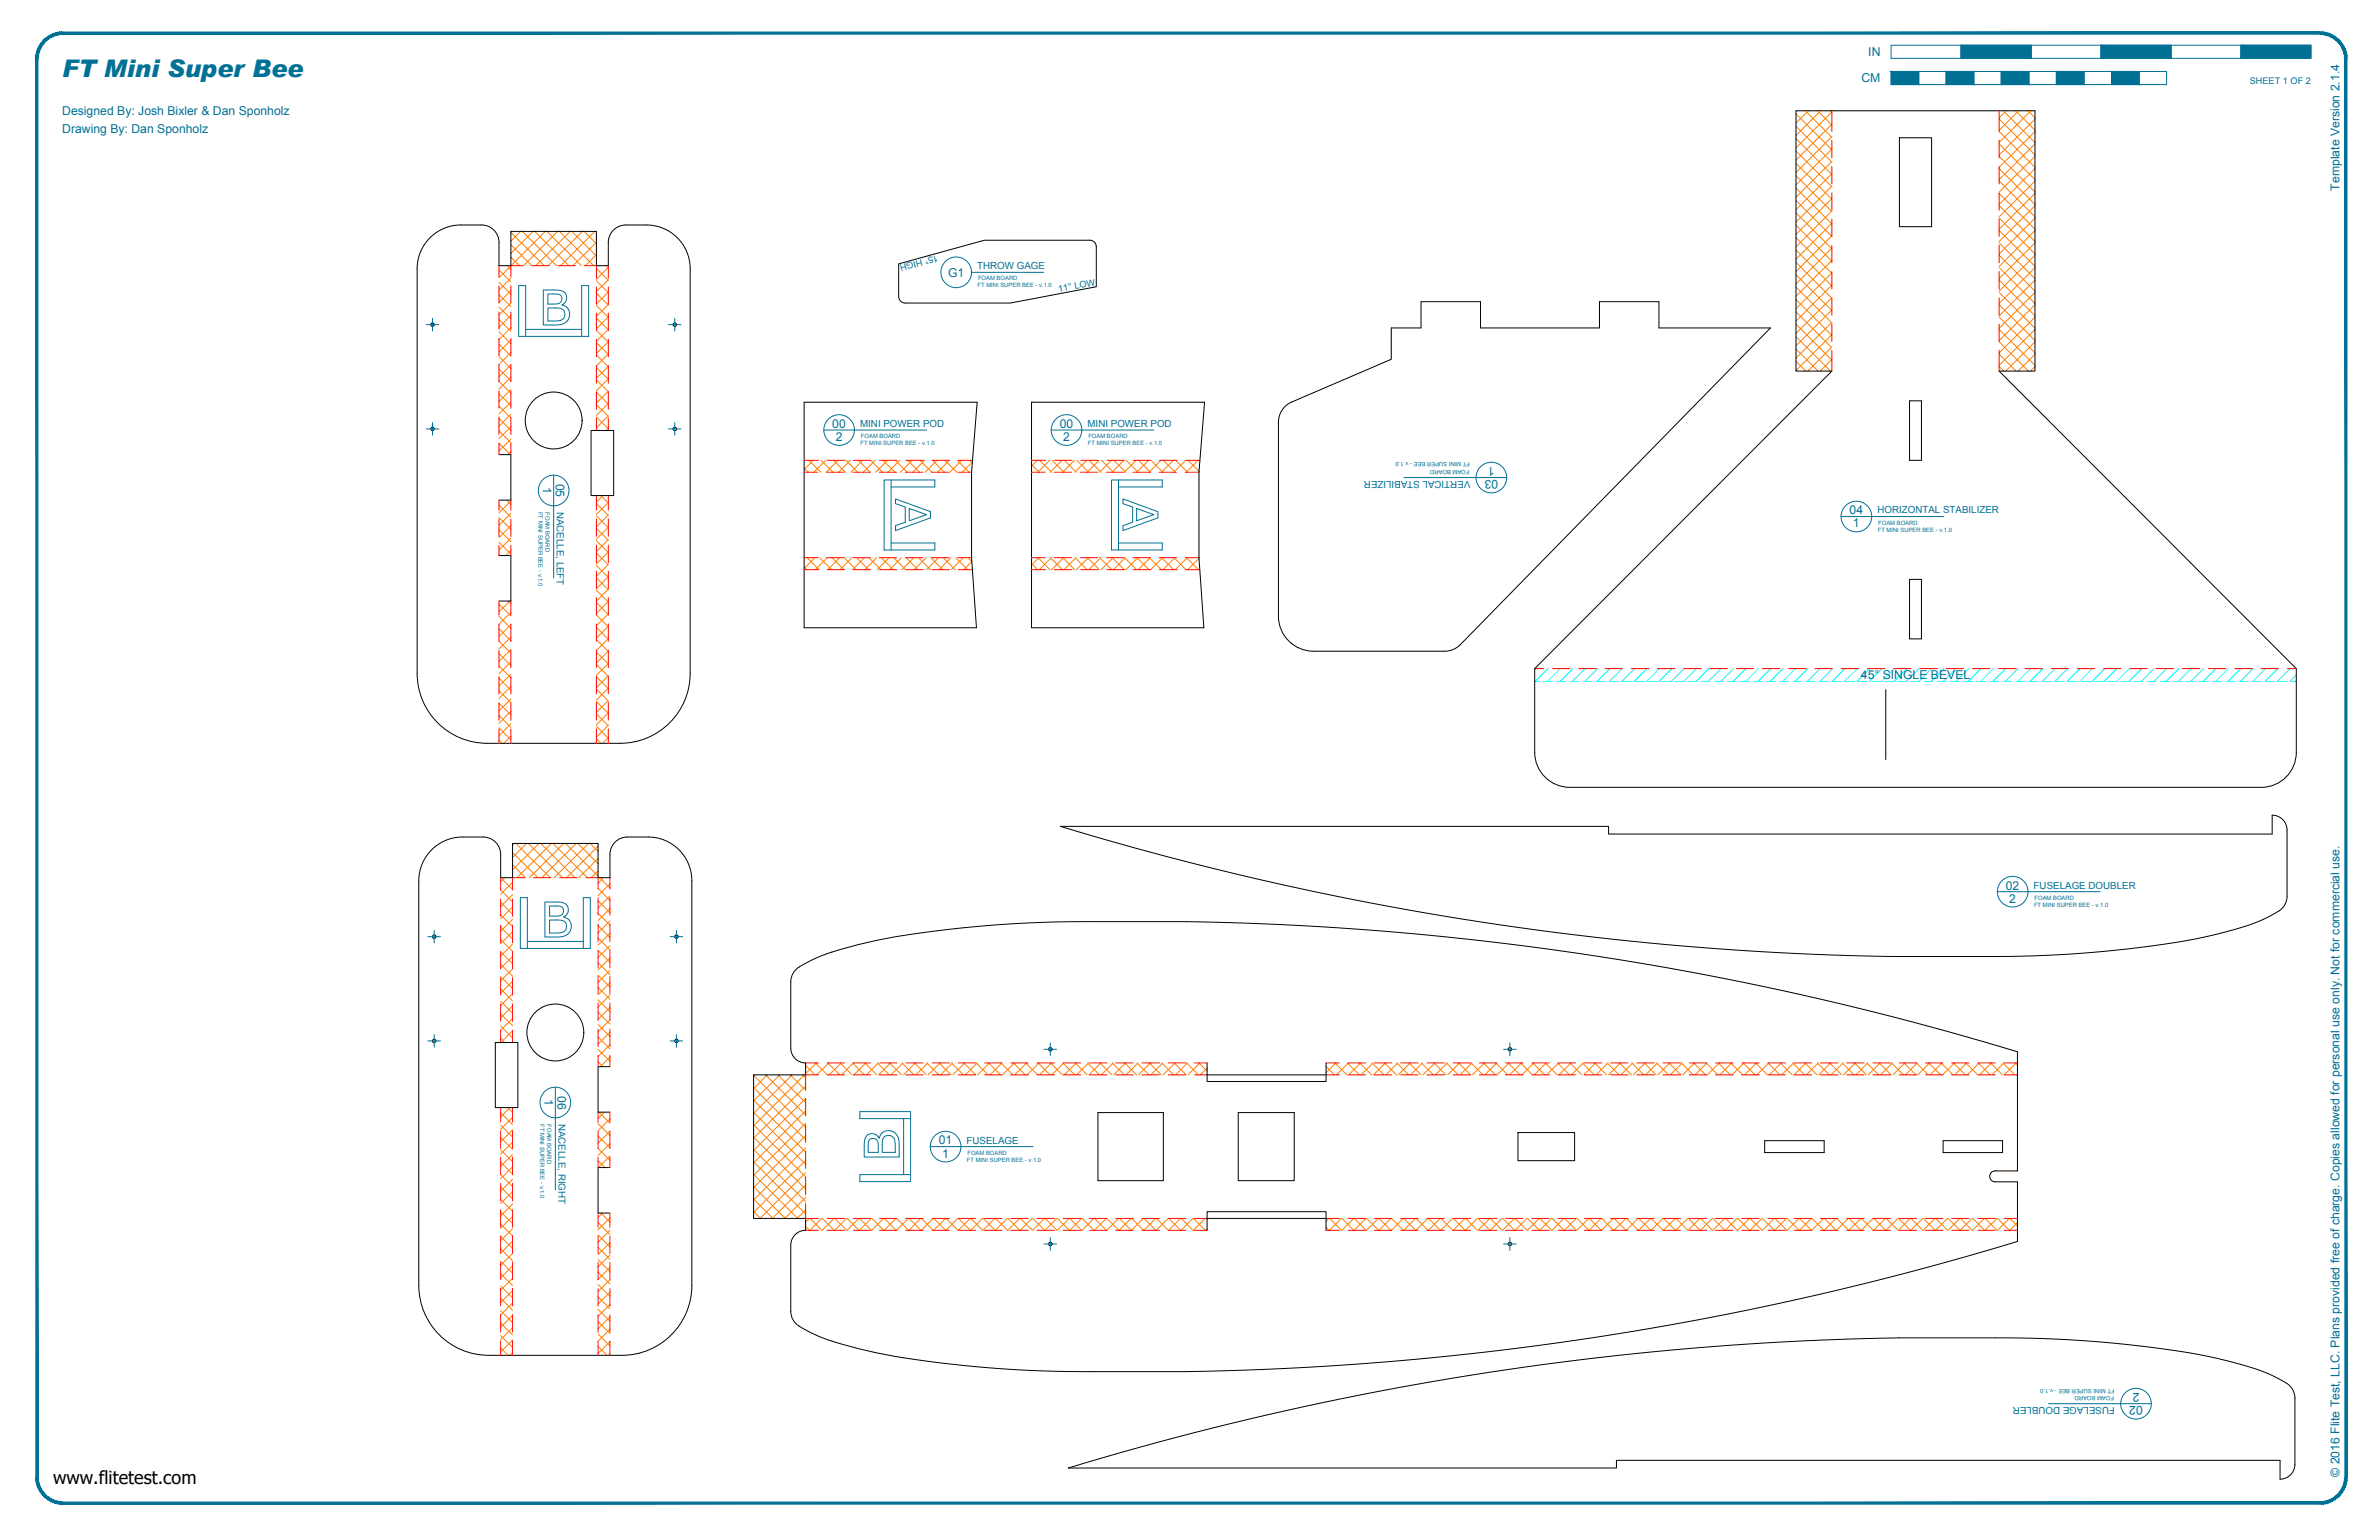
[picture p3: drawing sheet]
<svg xmlns="http://www.w3.org/2000/svg" width="864mm" height="559mm" viewBox="0 0 864 559" stroke-linecap="round" stroke-linejoin="round" font-family="sans-serif">
<defs><g id="words">
<text font-size="8.8" fill="#007095" x="22.6" y="28">FT Mini Super Bee</text>
<text font-size="6.6" x="19.3" y="538.4">www.flitetest.com</text>
<g font-size="4.4" fill="#007095">
<text x="678.2" y="20.4">IN</text>
<text x="675.7" y="29.9">CM</text>
<text x="22.6" y="41.8">Designed By: Josh Bixler &amp; Dan Sponholz</text>
<text x="22.6" y="48.2">Drawing By: Dan Sponholz</text>
<text x="849.2" y="69.1" transform="rotate(-90 849.2 69.1)">Template Version 2.1.4</text>
<text x="344.2" y="100.4">G1</text>
<text x="302.1" y="155.3">00</text>
<text x="384.7" y="155.3">00</text>
<text x="303.4" y="160">2</text>
<text x="385.9" y="160">2</text>
<text x="542.6" y="169.3" transform="rotate(-180 542.6 169.3)">1</text>
<text x="197" y="176.7" transform="rotate(90 197 176.7)">1</text>
<text x="201.8" y="175.5" transform="rotate(90 201.8 175.5)">05</text>
<text x="543.8" y="174.1" transform="rotate(-180 543.8 174.1)">03</text>
<text x="671.4" y="186.6">04</text>
<text x="672.7" y="191.4">1</text>
<text x="675.5" y="246.5">45° SINGLE BEVEL</text>
<text x="728.2" y="322.8">02</text>
<text x="729.4" y="327.5">2</text>
<text x="197.6" y="398.8" transform="rotate(90 197.6 398.8)">1</text>
<text x="202.4" y="397.6" transform="rotate(90 202.4 397.6)">06</text>
<text x="340.8" y="415.3">01</text>
<text x="342" y="420">1</text>
<text x="776.6" y="505.4" transform="rotate(-180 776.6 505.4)">2</text>
<text x="777.9" y="510.1" transform="rotate(-180 777.9 510.1)">02</text>
<text x="849.3" y="535.9" transform="rotate(-90 849.3 535.9)">© 2016 Flite Test, LLC. Plans provided free of charge. Copies allowed for personal use only. Not for commercial use.</text>
</g>
<g font-size="3.5" fill="#007095">
<text x="354.7" y="97.7">THROW GAGE</text>
<text x="312.2" y="154.9">MINI POWER POD</text>
<text x="394.8" y="154.9">MINI POWER POD</text>
<text x="533.8" y="174.4" transform="rotate(-180 533.8 174.4)">VERTICAL STABILIZER</text>
<text x="202.1" y="185.6" transform="rotate(90 202.1 185.6)">NACELLE, LEFT</text>
<text x="681.5" y="186.3">HORIZONTAL STABILIZER</text>
<text x="738.2" y="322.4">FUSELAGE DOUBLER</text>
<text x="202.7" y="407.7" transform="rotate(90 202.7 407.7)">NACELLE, RIGHT</text>
<text x="350.9" y="415">FUSELAGE</text>
<text x="767.8" y="510.5" transform="rotate(-180 767.8 510.5)">FUSELAGE DOUBLER</text>
</g>
<g font-size="3.3" fill="#007095">
<text x="816.7" y="30.4">SHEET 1 OF 2</text>
<text x="340.2" y="92.4" transform="rotate(165 340.2 92.4)">15° HIGH</text>
<text x="384.4" y="106" transform="rotate(-10 384.4 106)">11° LOW</text>
</g>
<g font-size="2.1" fill="#007095">
<text x="355" y="101.7">FOAM BOARD</text>
<text x="354.9" y="104.3">FT MINI SUPER BEE - v.1.0</text>
<text x="312.4" y="161.5">FT MINI SUPER BEE - v.1.0</text>
<text x="312.5" y="159">FOAM BOARD</text>
<text x="394.9" y="161.5">FT MINI SUPER BEE - v.1.0</text>
<text x="395.1" y="159">FOAM BOARD</text>
<text x="533.6" y="167.8" transform="rotate(-180 533.6 167.8)">FT MINI SUPER BEE - v.1.0</text>
<text x="533.4" y="170.4" transform="rotate(-180 533.4 170.4)">FOAM BOARD</text>
<text x="195.5" y="185.7" transform="rotate(90 195.5 185.7)">FT MINI SUPER BEE - v.1.0</text>
<text x="198.1" y="185.9" transform="rotate(90 198.1 185.9)">FOAM BOARD</text>
<text x="681.8" y="190.4">FOAM BOARD</text>
<text x="681.6" y="192.9">FT MINI SUPER BEE - v.1.0</text>
<text x="738.4" y="329">FT MINI SUPER BEE - v.1.0</text>
<text x="738.6" y="326.5">FOAM BOARD</text>
<text x="196.1" y="407.8" transform="rotate(90 196.1 407.8)">FT MINI SUPER BEE - v.1.0</text>
<text x="198.7" y="408" transform="rotate(90 198.7 408)">FOAM BOARD</text>
<text x="351.2" y="419">FOAM BOARD</text>
<text x="351" y="421.6">FT MINI SUPER BEE - v.1.0</text>
<text x="767.6" y="503.9" transform="rotate(-180 767.6 503.9)">FT MINI SUPER BEE - v.1.0</text>
<text x="767.4" y="506.4" transform="rotate(-180 767.4 506.4)">FOAM BOARD</text>
</g>
</g></defs>
<!-- layer: 01 CUT -->
<g fill="none" stroke="#000" stroke-width=".36">
<path d="M652 40.2h86.7v94.5h-13l107.9 107.9v30.4a12.7 12.7 0 0 1-12.7 12.7h-251.1a12.7 12.7 0 0 1-12.7-12.7v-30.4l107.9-107.9h-13zM689.5 50h11.7v32.3h-11.7zM151.4 97.5v146.8a25.4 25.4 0 0 0 25.4 25.4h48.3a25.4 25.4 0 0 0 25.4-25.4v-146.8M167.3 81.6h7.5a6.3 6.3 0 0 1 6.3 6.4v8.4h4.4v-12.4h31v12.4h4.3v-8.4a6.4 6.4 0 0 1 6.4-6.4 32 32 0 0 1 12.2 .7 15.9 15.9 0 0 1 11.1 15.2M167.3 81.6a15.9 15.9 0 0 0-15.9 15.9M395.6 87.2l1.5 .5 .8 1.3 .1 15-31.3 6h-38.1l-1.5-.6-.8-1.3-.1-12.3 31.2-8.6h38.2M214.6 156.2h8.2v23.6h-8.2zM291.9 145.9h62.8l-2 25.4v31.1l1.8 25.4h-62.6zM374.5 145.9h62.8l-2.1 25.4v31.1l1.8 25.4h-62.5zM468.9 145.9l36.1-15.5v-11.4h10.8v-9.5h21.6v9.5h43.2v-9.5h21.6v9.5h40.5l-112.6 114.9M468.9 145.9a7.9 7.9 0 0 0-4.8 7.3v70.4a12.7 12.7 0 0 0 12.7 12.7h47.6a7.9 7.9 0 0 0 5.7-2.4M693.2 145.5h4.3v21.5h-4.3z"/>
<path d="M181.1 165h4.4v16.5h-4.4M181.1 201.6h4.4v16.5h-4.4M693.2 210.2h4.3v21.6h-4.3zM684.5 250.2v25.4M384.9 299.9h199v2.7h240.9v-6.8a5.4 5.4 0 0 1 5.4 5.4v24a6.7 6.7 0 0 1-4.2 6.1 71.5 71.5 0 0 1-21 7.6 366.4 366.4 0 0 1-70.8 8.1l-47.7 .1a1097.5 1097.5 0 0 1-301.6-47.2zM156.7 308.4a15.8 15.8 0 0 1 11.2-4.7h7.5a6.4 6.4 0 0 1 6.4 6.4l-.1 8.4h4.4v-12.5h31v12.5h4.3v-8.4a6.3 6.3 0 0 1 6.4-6.4 31.9 31.9 0 0 1 12.2 .7 15.9 15.9 0 0 1 11.1 15.2v146.8a25.4 25.4 0 0 1-25.4 25.4h-48.3a25.4 25.4 0 0 1-25.4-25.4v-146.8a15.8 15.8 0 0 1 4.7-11.2zM327.9 339.5a144.1 144.1 0 0 0-32.6 8.6 22 22 0 0 0-7 4.4l-1 2.2-.2 1.6v24a5.4 5.4 0 0 0 5.4 5.4v4.3h-18.9v52.1h18.9v4.3a5.4 5.4 0 0 0-5.4 5.4v24a7.2 7.2 0 0 0 5 6.6 103.3 103.3 0 0 0 29.2 9.1 416.8 416.8 0 0 0 74.6 6.2h34.8a1096.8 1096.8 0 0 0 301.7-47.2v-21.7h-8.1a1.98 1.98 0 0 1-2-1.9 1.98 1.98 0 0 1 2-2h8.1v-43.3a1096.9 1096.9 0 0 0-301.7-47.2h-34.8a428.8 428.8 0 0 0-68 5.1M179.8 378.3h8.2v23.6h-8.2zM221.4 387h-4.3v16.6h4.3M438.2 385.7v6.7h43.2v-6.7M438.2 390h43.2M398.6 403.7h23.7v24.7h-23.7z"/>
<path d="M449.5 403.7h20.3v24.7h-20.3zM551 411h20.6v10.2h-20.6zM640.6 413.9h21.6v4.3h-21.6zM705.4 413.9h21.6v4.3h-21.6zM221.4 423.7h-4.3v16.5h4.3M438.2 446.4v-6.7h43.2v6.7M438.2 442.1h43.2M387.8 532.7a1097.4 1097.4 0 0 1 301.6-47.2h34.9a398.4 398.4 0 0 1 81 7.5 79.9 79.9 0 0 1 23.5 8.2 6.7 6.7 0 0 1 4.3 6.1v24a5.4 5.4 0 0 1-5.4 5.4v-6.8h-240.9v2.8z"/>
<circle cx="157" cy="117.8" r=".64"/>
<circle cx="245" cy="117.8" r=".64"/>
<circle cx="157" cy="155.6" r=".64"/>
<circle cx="201" cy="152.6" r="10.3"/>
<circle cx="245" cy="155.6" r=".64"/>
<circle cx="157.6" cy="339.9" r=".64"/>
<circle cx="245.6" cy="339.9" r=".64"/>
<circle cx="157.6" cy="377.7" r=".64"/>
<circle cx="201.6" cy="374.6" r="10.3"/>
<circle cx="245.6" cy="377.7" r=".64"/>
<circle cx="381.3" cy="380.7" r=".64"/>
<circle cx="548.1" cy="380.7" r=".64"/>
<circle cx="381.3" cy="451.4" r=".64"/>
<circle cx="548.1" cy="451.4" r=".64"/>
</g>
<!-- layer: 06 CAVITY -->
<g fill="none" stroke="#ff7f00" stroke-width=".36">
<path d="M652 41.3l13 13M652 45.8l13 13M652 50.3l13 13M652 54.8l13 13M652 59.3l13 13M655.3 40.2l9.7 9.6M656.4 40.2l-4.4 4.5M659.8 40.2l5.2 5.1M660.9 40.2l-8.9 9M664.3 40.2l.7 .7M665 40.6l-13 13.1M665 45.1l-13 13"/>
<path d="M665 49.6l-13 13M665 54.1l-13 13M665 58.6l-13 13M725.7 43.2l13 13M725.7 47.7l13 13M725.7 52.2l13 13M725.7 56.7l13 13M727.2 40.2l11.5 11.5M728.3 40.2l-2.6 2.6M731.7 40.2l7 7M732.8 40.2l-7.1 7.1M736.2 40.2l2.5 2.5"/>
<path d="M737.3 40.2l-11.6 11.5M738.7 43.2l-13 13M738.7 47.7l-13 13M738.7 52.2l-13 13M738.7 56.7l-13 13M652 63.8l13 13M652 68.2l13 13.1M652 72.7l13 13.1M652 77.2l13 13M665 63.1l-13 13M665 67.6l-13 13M665 72.1l-13 13"/>
<path d="M665 76.6l-13 13M725.7 61.2l13 13M725.7 65.7l13 13M725.7 70.1l13 13.1M725.7 74.6l13 13.1M725.7 79.1l13 13M738.7 61.2l-13 13M738.7 65.7l-13 13M738.7 70.2l-13 13M738.7 74.6l-13 13.1M738.7 79.1l-13 13.1M181.1 98l4.4 4.3"/>
<path d="M184.1 96.4l1.4 1.4M185.5 96.5l-4.4 4.3M185.5 84.3l12.1 12.1M185.5 88.8l7.6 7.6M185.5 93.3l3.1 3.1M189 84l-3.5 3.5M189.6 84l12.4 12.4M193.5 84l-8 8M194.1 84l12.4 12.4M198 84l-12.5 12.4M198.6 84l12.4 12.4M202.5 84l-12.5 12.4"/>
<path d="M203.1 84l12.4 12.4M207 84l-12.5 12.4M207.6 84l8.9 8.9M211.4 84l-12.4 12.4M212.1 84l4.4 4.4M215.9 84l-12.4 12.4M216.5 87.9l-8.5 8.5M216.5 92.4l-4 4M216.5 97.4l4.3 4.3M217 96.4l-.5 .5M220 96.4l.8 .8M220.8 97l-4.3 4.3"/>
<path d="M652 81.7l13 13M652 86.2l13 13M652 90.7l13 13M652 95.2l13 13M652 99.7l13 13M665 81l-13 13.1M665 85.5l-13 13M665 90l-13 13M665 94.5l-13 13M665 99l-13 13M725.7 83.6l13 13M725.7 88.1l13 13"/>
<path d="M725.7 92.6l13 13M725.7 97.1l13 13M738.7 83.6l-13 13.1M738.7 88.1l-13 13M738.7 92.6l-13 13M738.7 97.1l-13 13M181.1 102.5l4.4 4.3M181.1 106.9l4.4 4.4M181.1 111.4l4.4 4.3M181.1 115.9l4.4 4.3M185.5 101l-4.4 4.3M185.5 105.5l-4.4 4.3"/>
<path d="M185.5 109.9l-4.4 4.4M185.5 114.4l-4.4 4.3M185.5 118.9l-4.4 4.3M216.5 101.9l4.3 4.3M216.5 106.4l4.3 4.3M216.5 110.9l4.3 4.3M216.5 115.4l4.3 4.3M216.5 119.8l4.3 4.4M220.8 101.5l-4.3 4.3M220.8 106l-4.3 4.3M220.8 110.5l-4.3 4.3M220.8 115l-4.3 4.3"/>
<path d="M220.8 119.5l-4.3 4.3M652 104.2l13 13M652 108.7l13 13M652 113.1l13 13.1M652 117.6l13 13.1M665 103.5l-13 13M665 108l-13 13M665 112.5l-13 13M665 117l-13 13M725.7 101.6l13 13M725.7 106.1l13 13M725.7 110.6l13 13"/>
<path d="M725.7 115l13 13.1M725.7 119.5l13 13.1M738.7 101.6l-13 13M738.7 106.1l-13 13M738.7 110.6l-13 13M738.7 115.1l-13 13M738.7 119.6l-13 13M181.1 120.4l4.4 4.3M181.1 124.9l4.4 4.3M181.1 129.4l4.4 4.3M181.1 133.9l4.4 4.3M181.1 138.4l4.4 4.3"/>
<path d="M185.5 123.4l-4.4 4.3M185.5 127.9l-4.4 4.3M185.5 132.4l-4.4 4.3M185.5 136.9l-4.4 4.3M216.5 124.3l4.3 4.4M216.5 128.8l4.3 4.3M216.5 133.3l4.3 4.3M216.5 137.8l4.3 4.3M220.8 124l-4.3 4.3M220.8 128.5l-4.3 4.3M220.8 133l-4.3 4.3M220.8 137.4l-4.3 4.4"/>
<path d="M652 122.1l12.5 12.6M652 126.6l8 8.1M652 131.1l3.5 3.6M665 121.4l-13 13.1M665 125.9l-8.7 8.8M665 130.4l-4.2 4.3M725.7 124l10.6 10.7M725.7 128.5l6.1 6.2M725.7 133l1.7 1.7M738.7 124l-10.6 10.7M738.7 128.5l-6.1 6.2M738.7 133l-1.6 1.7"/>
<path d="M181.1 142.9l4.4 4.3M181.1 147.3l4.4 4.4M181.1 151.8l4.4 4.4M181.1 156.3l4.4 4.3M185.5 141.4l-4.4 4.3M185.5 145.9l-4.4 4.3M185.5 150.4l-4.4 4.3M185.5 154.8l-4.4 4.4M185.5 159.3l-4.4 4.4M216.5 142.3l4.3 4.3M216.5 146.8l4.3 4.3M216.5 151.3l4.3 4.3"/>
<path d="M216.5 155.8l.4 .4M220.8 141.9l-4.3 4.4M220.8 146.4l-4.3 4.3M220.8 150.9l-4.3 4.3M220.8 155.4l-.8 .8M181.1 160.8l4.2 4.2M185.5 163.8l-1.2 1.2M218.1 179.8l2.7 2.7M218.9 179.8l-2.4 2.4M291.9 169.8l1.5 1.5M293.6 167l4.3 4.3M295.2 167l-3.3 3.4"/>
<path d="M298.1 167l4.3 4.3M299.7 167l-4.3 4.3M302.6 167l4.3 4.3M304.2 167l-4.3 4.3M307.1 167l4.3 4.3M308.7 167l-4.3 4.3M311.6 167l4.3 4.3M313.2 167l-4.3 4.3M316 167l4.4 4.3M317.7 167l-4.3 4.3M320.5 167l4.4 4.3M322.2 167l-4.3 4.3"/>
<path d="M325 167l4.3 4.3M326.7 167l-4.3 4.3M329.5 167l4.3 4.3M331.2 167l-4.4 4.3M334 167l4.3 4.3M335.6 167l-4.3 4.3M338.5 167l4.3 4.3M340.1 167l-4.3 4.3M343 167l4.3 4.3M344.6 167l-4.3 4.3M347.5 167l4.3 4.3M349.1 167l-4.3 4.3"/>
<path d="M352 167l1 1M353 167.7l-3.7 3.6M374.5 168.6l2.7 2.7M376.5 167l-2 2.1M377.4 167l4.3 4.3M381 167l-4.3 4.3M381.9 167l4.3 4.3M385.5 167l-4.3 4.3M386.4 167l4.3 4.3M390 167l-4.3 4.3M390.9 167l4.3 4.3M394.5 167l-4.3 4.3"/>
<path d="M395.3 167l4.4 4.3M399 167l-4.3 4.3M399.8 167l4.4 4.3M403.5 167l-4.3 4.3M404.3 167l4.4 4.3M408 167l-4.3 4.3M408.8 167l4.3 4.3M412.5 167l-4.4 4.3M413.3 167l4.3 4.3M417 167l-4.4 4.3M417.8 167l4.3 4.3M421.4 167l-4.3 4.3"/>
<path d="M422.3 167l4.3 4.3M425.9 167l-4.3 4.3M426.8 167l4.3 4.3M430.4 167l-4.3 4.3M431.3 167l4 4M434.9 167l-4.3 4.3M435.3 171.2l-.2 .1M181.1 183.3l4.4 4.3M181.1 187.8l4.4 4.3M181.1 192.2l4.4 4.4M181.1 196.7l4.4 4.4M181.3 181.5l-.2 .1"/>
<path d="M183.8 181.5l1.7 1.6M185.5 181.8l-4.4 4.3M185.5 186.3l-4.4 4.3M185.5 190.8l-4.4 4.3M185.5 195.3l-4.4 4.3M185.5 199.7l-1.9 1.9M216.5 182.7l4.3 4.3M216.5 187.2l4.3 4.3M216.5 191.7l4.3 4.3M216.5 196.2l4.3 4.3M220.8 182.4l-4.3 4.3M220.8 186.8l-4.3 4.4"/>
<path d="M220.8 191.3l-4.3 4.3M220.8 195.8l-4.3 4.3M181.1 201.2l.4 .4M181.1 219.2l4.4 4.3M184.5 218.1l1 .9M185.1 218.1l-4 3.9M216.5 214.1l4.3 4.4M216.5 200.7l4.3 4.3M216.5 205.2l4.3 4.3M216.5 209.6l4.3 4.4M216.5 218.6l4.3 4.4M220.8 200.3l-4.3 4.3"/>
<path d="M220.8 204.8l-4.3 4.3M220.8 209.3l-4.3 4.3M220.8 213.8l-4.3 4.3M220.8 218.3l-4.3 4.3M291.9 205.8l1 .9M293 202.4l4.3 4.3M295.8 202.4l-3.9 3.9M297.5 202.4l4.3 4.3M300.3 202.4l-4.3 4.3M302 202.4l4.3 4.3M304.8 202.4l-4.3 4.3M306.5 202.4l4.3 4.3"/>
<path d="M309.3 202.4l-4.3 4.3M311 202.4l4.3 4.3M313.8 202.4l-4.4 4.3M315.5 202.4l4.3 4.3M318.2 202.4l-4.3 4.3M320 202.4l4.3 4.3M322.7 202.4l-4.3 4.3M324.5 202.4l4.3 4.3M327.2 202.4l-4.3 4.3M328.9 202.4l4.4 4.3M331.7 202.4l-4.3 4.3M333.4 202.4l4.4 4.3"/>
<path d="M336.2 202.4l-4.3 4.3M337.9 202.4l4.4 4.3M340.7 202.4l-4.3 4.3M342.4 202.4l4.3 4.3M345.2 202.4l-4.3 4.3M346.9 202.4l4.3 4.3M349.7 202.4l-4.3 4.3M351.4 202.4l1.4 1.4-2.9 2.9M374.5 204.5l2.2 2.2M376.8 202.4l4.3 4.3M377.1 202.4l-2.6 2.6M381.3 202.4l4.3 4.3"/>
<path d="M381.6 202.4l-4.3 4.3M385.8 202.4l4.3 4.3M386.1 202.4l-4.3 4.3M390.3 202.4l4.3 4.3M390.6 202.4l-4.3 4.3M394.8 202.4l4.3 4.3M395.1 202.4l-4.3 4.3M399.3 202.4l4.3 4.3M399.6 202.4l-4.4 4.3M403.8 202.4l4.3 4.3M404 202.4l-4.3 4.3M408.3 202.4l4.3 4.3"/>
<path d="M408.5 202.4l-4.3 4.3M412.7 202.4l4.4 4.3M413 202.4l-4.3 4.3M417.2 202.4l4.4 4.3M417.5 202.4l-4.3 4.3M421.7 202.4l4.3 4.3M422 202.4l-4.3 4.3M426.2 202.4l4.3 4.3M426.5 202.4l-4.3 4.3M430.7 202.4l4.3 4.3M431 202.4l-4.3 4.3M435.2 202.4h.1"/>
<path d="M435.3 202.6l-4.1 4.1M181.1 223.7l4.4 4.3M181.1 228.2l4.4 4.3M181.1 232.7l4.4 4.3M181.1 237.2l4.4 4.3M185.5 222.2l-4.4 4.3M185.5 226.7l-4.4 4.3M185.5 231.2l-4.4 4.3M185.5 235.7l-4.4 4.3M216.5 223.1l4.3 4.3M216.5 227.6l4.3 4.3M216.5 232.1l4.3 4.3"/>
<path d="M216.5 236.6l4.3 4.3M220.8 222.8l-4.3 4.3M220.8 227.2l-4.3 4.4M220.8 231.7l-4.3 4.4M220.8 236.2l-4.3 4.4M181.1 241.6l4.4 4.4M181.1 246.1l4.4 4.3M181.1 250.6l4.4 4.3M181.1 255.1l4.4 4.3M181.1 259.6l4.4 4.3M185.5 240.2l-4.4 4.3M185.5 244.6l-4.4 4.4"/>
<path d="M185.5 249.1l-4.4 4.4M185.5 253.6l-4.4 4.4M185.5 258.1l-4.4 4.3M216.5 241.1l4.3 4.3M216.5 245.6l4.3 4.3M216.5 250.1l4.3 4.3M216.5 254.6l4.3 4.3M216.5 259l4.3 4.4M220.8 240.7l-4.3 4.3M220.8 245.2l-4.3 4.3M220.8 249.7l-4.3 4.3M220.8 254.2l-4.3 4.3"/>
<path d="M220.8 258.7l-4.3 4.3M181.1 264.1l4.4 4.3M181.1 268.6l1.2 1.1M185.5 262.6l-4.4 4.3M185.5 267.1l-2.7 2.6M216.5 263.5l4.3 4.3M216.5 268l1.7 1.7M220.8 263.2l-4.3 4.3M220.8 267.7l-2 2M181.8 318.5l4.3 4.3M183.2 318.5l-1.5 1.4M186.1 309.3l9.1 9.2"/>
<path d="M186.1 313.8l4.7 4.7M186.1 318.3l.2 .2M186.7 306l-.6 .7M187.3 306l12.4 12.5M191.2 306l-5.1 5.1M191.8 306l12.4 12.5M195.7 306l-9.6 9.6M196.3 306l12.4 12.5M200.1 306l-12.4 12.5M200.8 306l12.4 12.5M204.6 306l-12.4 12.5M205.2 306l11.9 11.9"/>
<path d="M209.1 306l-12.4 12.5M209.7 306l7.4 7.4M213.6 306l-12.4 12.5M214.2 306l2.9 2.9M217.1 307l-11.4 11.5M217.1 311.5l-7 7M217.1 316l-2.5 2.5M217.7 318.5l3.7 3.7M219.1 318.5l-2 2M181.7 323l4.4 4.3M181.7 327.4l4.4 4.4M181.7 331.9l4.4 4.3"/>
<path d="M181.7 336.4l4.4 4.3M186.1 320.1l-4.4 4.3M186.1 324.6l-4.4 4.3M186.1 329.1l-4.4 4.3M186.1 333.6l-4.4 4.3M186.1 338.1l-4.4 4.3M217.1 322.4l4.3 4.3M217.1 326.9l4.3 4.3M217.1 331.4l4.3 4.3M217.1 335.9l4.3 4.3M221.4 320.7l-4.3 4.3M221.4 325.2l-4.3 4.3"/>
<path d="M221.4 329.7l-4.3 4.3M221.4 334.2l-4.3 4.3M221.4 338.6l-4.3 4.4M181.7 340.9l4.4 4.3M181.7 345.4l4.4 4.3M181.7 349.9l4.4 4.3M181.7 354.4l4.4 4.3M181.7 358.9l4.4 4.3M186.1 351.6l-4.4 4.3M186.1 356l-4.4 4.4M186.1 342.6l-4.4 4.3M186.1 347.1l-4.4 4.3"/>
<path d="M217.1 340.4l4.3 4.3M217.1 344.8l4.3 4.4M217.1 349.3l4.3 4.3M217.1 353.8l4.3 4.3M217.1 358.3l4.3 4.3M221.4 343.1l-4.3 4.4M221.4 347.6l-4.3 4.4M221.4 352.1l-4.3 4.3M221.4 356.6l-4.3 4.3M181.7 363.4l4.4 4.3M181.7 367.9l4.4 4.3M181.7 372.3l4.4 4.4"/>
<path d="M181.7 376.8l1.5 1.5M186.1 360.5l-4.4 4.4M186.1 365l-4.4 4.3M186.1 369.5l-4.4 4.3M186.1 374l-4.3 4.3M217.1 362.8l4.3 4.3M217.1 367.3l4.3 4.3M217.1 371.8l4.3 4.3M217.1 376.3l4.3 4.3M221.4 361.1l-4.3 4.3M221.4 365.6l-4.3 4.3M221.4 370.1l-4.3 4.3"/>
<path d="M221.4 374.6l-4.3 4.3M221.4 379.1l-4.3 4.3M217.1 380.8l4.3 4.3M217.1 385.2l1.8 1.8M221.4 383.6l-3.5 3.4M273.6 399.2l18.9 18.8M273.6 394.7l18.9 18.9M273.6 390.2l18.9 18.9M274.1 390l-.5 .5M277.9 390l14.6 14.6M278.6 390l-5 5M282.4 390l10.1 10.1"/>
<path d="M283.1 390l-9.5 9.5M286.9 390l5.6 5.6M287.5 390l-13.9 14M291.4 390l1.1 1.1M292 390l-18.4 18.5M292.5 394.1l-18.9 18.9M292.5 398.6l-18.9 18.9M292.5 386.6l3.4 3.4M296 385.7l4.3 4.3M296.4 385.7l-3.9 3.9M300.5 385.7l4.3 4.3M300.8 385.7l-4.3 4.3"/>
<path d="M305 385.7l4.3 4.3M305.3 385.7l-4.3 4.3M309.5 385.7l4.3 4.3M309.8 385.7l-4.3 4.3M314 385.7l4.3 4.3M314.3 385.7l-4.3 4.3M318.5 385.7l4.3 4.3M318.8 385.7l-4.3 4.3M323 385.7l4.3 4.3M323.3 385.7l-4.3 4.3M327.5 385.7l4.3 4.3M327.8 385.7l-4.3 4.3"/>
<path d="M332 385.7l4.3 4.3M332.3 385.7l-4.3 4.3M336.4 385.7l4.4 4.3M336.8 385.7l-4.3 4.3M340.9 385.7l4.3 4.3M341.3 385.7l-4.4 4.3M345.4 385.7l4.3 4.3M345.7 385.7l-4.3 4.3M349.9 385.7l4.3 4.3M350.2 385.7l-4.3 4.3M354.4 385.7l4.3 4.3M354.7 385.7l-4.3 4.3"/>
<path d="M358.9 385.7l4.3 4.3M359.2 385.7l-4.3 4.3M363.4 385.7l4.3 4.3M363.7 385.7l-4.3 4.3M367.9 385.7l4.3 4.3M368.2 385.7l-4.3 4.3M372.4 385.7l4.3 4.3M372.7 385.7l-4.3 4.3M376.8 385.7l4.4 4.3M377.2 385.7l-4.3 4.3M381.3 385.7l4.4 4.3M381.7 385.7l-4.4 4.3"/>
<path d="M385.8 385.7l4.4 4.3M386.2 385.7l-4.4 4.3M390.3 385.7l4.3 4.3M390.6 385.7l-4.3 4.3M394.8 385.7l4.3 4.3M395.1 385.7l-4.3 4.3M399.3 385.7l4.3 4.3M399.6 385.7l-4.3 4.3M403.8 385.7l4.3 4.3M404.1 385.7l-4.3 4.3M408.3 385.7l4.3 4.3M408.6 385.7l-4.3 4.3"/>
<path d="M412.8 385.7l4.3 4.3M413.1 385.7l-4.3 4.3M417.3 385.7l4.3 4.3M417.6 385.7l-4.3 4.3M421.8 385.7l4.3 4.3M422.1 385.7l-4.3 4.3M426.2 385.7l4.4 4.3M426.6 385.7l-4.3 4.3M430.7 385.7l4.4 4.3M431.1 385.7l-4.4 4.3M435.2 385.7l3 3M435.6 385.7l-4.4 4.3"/>
<path d="M438.2 387.6l-2.5 2.4M481.4 386.9l3 3.1M484.6 385.7l4.3 4.3M484.9 385.7l-3.5 3.6M489.1 385.7l4.3 4.3M489.4 385.7l-4.3 4.3M493.6 385.7l4.3 4.3M493.9 385.7l-4.3 4.3M498.1 385.7l4.3 4.3M498.4 385.7l-4.3 4.3M502.6 385.7l4.3 4.3M502.9 385.7l-4.3 4.3"/>
<path d="M507.1 385.7l4.3 4.3M507.4 385.7l-4.3 4.3M511.6 385.7l4.3 4.3M511.9 385.7l-4.3 4.3M516.1 385.7l4.3 4.3M516.4 385.7l-4.4 4.3M520.5 385.7l4.4 4.3M520.9 385.7l-4.4 4.3M525 385.7l4.3 4.3M525.4 385.7l-4.4 4.3M529.5 385.7l4.3 4.3M529.8 385.7l-4.3 4.3"/>
<path d="M534 385.7l4.3 4.3M534.3 385.7l-4.3 4.3M538.5 385.7l4.3 4.3M538.8 385.7l-4.3 4.3M543 385.7l4.3 4.3M543.3 385.7l-4.3 4.3M547.5 385.7l4.3 4.3M547.8 385.7l-4.3 4.3M552 385.7l4.3 4.3M552.3 385.7l-4.3 4.3M556.5 385.7l4.3 4.3M556.8 385.7l-4.3 4.3"/>
<path d="M560.9 385.7l4.4 4.3M561.3 385.7l-4.3 4.3M565.4 385.7l4.4 4.3M565.8 385.7l-4.4 4.3M569.9 385.7l4.3 4.3M570.3 385.7l-4.4 4.3M574.4 385.7l4.3 4.3M574.7 385.7l-4.3 4.3M578.9 385.7l4.3 4.3M579.2 385.7l-4.3 4.3M583.4 385.7l4.3 4.3M583.7 385.7l-4.3 4.3"/>
<path d="M587.9 385.7l4.3 4.3M588.2 385.7l-4.3 4.3M592.4 385.7l4.3 4.3M592.7 385.7l-4.3 4.3M596.9 385.7l4.3 4.3M597.2 385.7l-4.3 4.3M601.4 385.7l4.3 4.3M601.7 385.7l-4.3 4.3M605.8 385.7l4.4 4.3M606.2 385.7l-4.3 4.3M610.3 385.7l4.4 4.3M610.7 385.7l-4.4 4.3"/>
<path d="M614.8 385.7l4.4 4.3M615.2 385.7l-4.4 4.3M619.3 385.7l4.3 4.3M619.7 385.7l-4.4 4.3M623.8 385.7l4.3 4.3M624.1 385.7l-4.3 4.3M628.3 385.7l4.3 4.3M628.6 385.7l-4.3 4.3M632.8 385.7l4.3 4.3M633.1 385.7l-4.3 4.3M637.3 385.7l4.3 4.3M637.6 385.7l-4.3 4.3"/>
<path d="M641.8 385.7l4.3 4.3M642.1 385.7l-4.3 4.3M646.3 385.7l4.3 4.3M646.6 385.7l-4.3 4.3M650.8 385.7l4.3 4.3M651.1 385.7l-4.3 4.3M655.2 385.7l4.4 4.3M655.6 385.7l-4.3 4.3M659.7 385.7l4.3 4.3M660.1 385.7l-4.4 4.3M664.2 385.7l4.3 4.3M664.5 385.7l-4.3 4.3"/>
<path d="M668.7 385.7l4.3 4.3M669 385.7l-4.3 4.3M673.2 385.7l4.3 4.3M673.5 385.7l-4.3 4.3M677.7 385.7l4.3 4.3M678 385.7l-4.3 4.3M682.2 385.7l4.3 4.3M682.5 385.7l-4.3 4.3M686.7 385.7l4.3 4.3M687 385.7l-4.3 4.3M691.2 385.7l4.3 4.3M691.5 385.7l-4.3 4.3"/>
<path d="M695.6 385.7l4.4 4.3M696 385.7l-4.3 4.3M700.1 385.7l4.4 4.3M700.5 385.7l-4.3 4.3M704.6 385.7l4.4 4.3M705 385.7l-4.4 4.3M709.1 385.7l4.3 4.3M709.5 385.7l-4.4 4.3M713.6 385.7l4.3 4.3M713.9 385.7l-4.3 4.3M718.1 385.7l4.3 4.3M718.4 385.7l-4.3 4.3"/>
<path d="M722.6 385.7l4.3 4.3M722.9 385.7l-4.3 4.3M727.1 385.7l4.3 4.3M727.4 385.7l-4.3 4.3M731.6 385.7l.8 .8M731.9 385.7l-4.3 4.3M732.4 389.7l-.3 .3M181.7 417.3l4.4 4.3M181.7 403.8l4.4 4.3M181.7 408.3l4.4 4.3M181.7 412.8l4.4 4.3M184.4 401.9l1.7 1.7"/>
<path d="M185.1 401.9l-3.4 3.4M186.1 409.9l-4.4 4.3M186.1 418.9l-4.4 4.3M186.1 405.4l-4.4 4.4M186.1 414.4l-4.4 4.3M217.1 407.7l4.3 4.3M217.1 412.2l4.3 4.3M217.1 416.7l4.3 4.3M217.4 403.6l4 3.9M219.4 403.6l-2.3 2.2M221.4 406l-4.3 4.3M221.4 410.5l-4.3 4.3"/>
<path d="M221.4 415l-4.3 4.3M221.4 419.5l-4.2 4.2M273.6 417.1l18.9 18.9M273.6 412.6l18.9 18.9M273.6 408.1l18.9 18.9M273.6 403.7l18.9 18.8M292.5 403.1l-18.9 18.9M292.5 407.6l-18.9 18.8M292.5 412.1l-18.9 18.8M292.5 416.5l-18.9 18.9M181.7 421.7l4.4 4.4M181.7 426.2l4.4 4.3"/>
<path d="M181.7 430.7l4.4 4.3M181.7 435.2l4.4 4.3M181.7 439.7l4.4 4.3M186.1 436.9l-4.4 4.3M186.1 423.4l-4.4 4.3M186.1 427.9l-4.4 4.3M186.1 432.4l-4.4 4.3M217.1 421.2l2.5 2.5M273.6 439.6l2.5 2.5M273.6 435.1l7 7M273.6 430.6l11.5 11.5M273.6 426.1l16 16"/>
<path d="M273.6 421.6l18.9 18.9M292.5 421l-18.9 18.9M292.5 425.5l-16.6 16.6M292.5 430l-12.1 12.1M292.5 434.5l-7.7 7.6M292.5 439l-3.2 3.1M181.7 444.2l4.4 4.3M181.7 448.7l4.4 4.3M181.7 453.2l4.4 4.3M181.7 457.7l4.4 4.3M186.1 441.4l-4.4 4.3M186.1 445.8l-4.4 4.4"/>
<path d="M186.1 450.3l-4.4 4.4M186.1 454.8l-4.4 4.4M186.1 459.3l-4.4 4.3M217.1 443.6l4.3 4.3M217.1 448.1l4.3 4.3M217.1 452.6l4.3 4.3M217.1 457.1l4.3 4.3M218.1 440.2l3.3 3.3M218.7 440.2l-1.6 1.6M221.4 441.9l-4.3 4.3M221.4 446.4l-4.3 4.3M221.4 450.9l-4.3 4.3"/>
<path d="M221.4 455.4l-4.3 4.3M221.4 459.9l-4.3 4.3M292.5 445l1.4 1.4M293.8 442.1l-1.3 1.4M294.1 442.1l4.3 4.3M298.3 442.1l-4.3 4.3M298.6 442.1l4.3 4.3M302.8 442.1l-4.3 4.3M303 442.1l4.4 4.3M307.3 442.1l-4.3 4.3M307.5 442.1l4.3 4.3M311.8 442.1l-4.3 4.3"/>
<path d="M312 442.1l4.3 4.3M316.3 442.1l-4.3 4.3M316.5 442.1l4.3 4.3M320.8 442.1l-4.4 4.3M321 442.1l4.3 4.3M325.3 442.1l-4.4 4.3M325.5 442.1l4.3 4.3M329.8 442.1l-4.4 4.3M330 442.1l4.3 4.3M334.2 442.1l-4.3 4.3M334.5 442.1l4.3 4.3M338.7 442.1l-4.3 4.3"/>
<path d="M339 442.1l4.3 4.3M343.2 442.1l-4.3 4.3M343.5 442.1l4.3 4.3M347.7 442.1l-4.3 4.3M347.9 442.1l4.4 4.3M352.2 442.1l-4.3 4.3M352.4 442.1l4.4 4.3M356.7 442.1l-4.3 4.3M356.9 442.1l4.3 4.3M361.2 442.1l-4.3 4.3M361.4 442.1l4.3 4.3M365.7 442.1l-4.3 4.3"/>
<path d="M365.9 442.1l4.3 4.3M370.2 442.1l-4.4 4.3M370.4 442.1l4.3 4.3M374.7 442.1l-4.4 4.3M374.9 442.1l4.3 4.3M379.1 442.1l-4.3 4.3M379.4 442.1l4.3 4.3M383.6 442.1l-4.3 4.3M383.9 442.1l4.3 4.3M388.1 442.1l-4.3 4.3M388.4 442.1l4.3 4.3M392.6 442.1l-4.3 4.3"/>
<path d="M392.8 442.1l4.4 4.3M397.1 442.1l-4.3 4.3M397.3 442.1l4.4 4.3M401.6 442.1l-4.3 4.3M401.8 442.1l4.3 4.3M406.1 442.1l-4.3 4.3M406.3 442.1l4.3 4.3M410.6 442.1l-4.3 4.3M410.8 442.1l4.3 4.3M415.1 442.1l-4.4 4.3M415.3 442.1l4.3 4.3M419.6 442.1l-4.4 4.3"/>
<path d="M419.8 442.1l4.3 4.3M424 442.1l-4.3 4.3M424.3 442.1l4.3 4.3M428.5 442.1l-4.3 4.3M428.8 442.1l4.3 4.3M433 442.1l-4.3 4.3M433.3 442.1l4.3 4.3M437.5 442.1l-4.3 4.3M437.7 442.1l.5 .4M438.2 445.9l-.5 .5M481.4 445.3l1.1 1.1M482.4 442.1l-1 1.1"/>
<path d="M482.6 442.1l4.4 4.3M486.9 442.1l-4.3 4.3M487.1 442.1l4.4 4.3M491.4 442.1l-4.3 4.3M491.6 442.1l4.3 4.3M495.9 442.1l-4.3 4.3M496.1 442.1l4.3 4.3M500.4 442.1l-4.3 4.3M500.6 442.1l4.3 4.3M504.9 442.1l-4.3 4.3M505.1 442.1l4.3 4.3M509.4 442.1l-4.4 4.3"/>
<path d="M509.6 442.1l4.3 4.3M513.8 442.1l-4.3 4.3M514.1 442.1l4.3 4.3M518.3 442.1l-4.3 4.3M518.6 442.1l4.3 4.3M522.8 442.1l-4.3 4.3M523.1 442.1l4.3 4.3M527.3 442.1l-4.3 4.3M527.6 442.1l4.3 4.3M531.8 442.1l-4.3 4.3M532 442.1l4.4 4.3M536.3 442.1l-4.3 4.3"/>
<path d="M536.5 442.1l4.3 4.3M540.8 442.1l-4.3 4.3M541 442.1l4.3 4.3M545.3 442.1l-4.3 4.3M545.5 442.1l4.3 4.3M549.8 442.1l-4.3 4.3M550 442.1l4.3 4.3M554.3 442.1l-4.4 4.3M554.5 442.1l4.3 4.3M558.8 442.1l-4.4 4.3M559 442.1l4.3 4.3M563.2 442.1l-4.3 4.3"/>
<path d="M563.5 442.1l4.3 4.3M567.7 442.1l-4.3 4.3M568 442.1l4.3 4.3M572.2 442.1l-4.3 4.3M572.4 442.1l4.4 4.3M576.7 442.1l-4.3 4.3M576.9 442.1l4.4 4.3M581.2 442.1l-4.3 4.3M581.4 442.1l4.4 4.3M585.7 442.1l-4.3 4.3M585.9 442.1l4.3 4.3M590.2 442.1l-4.3 4.3"/>
<path d="M590.4 442.1l4.3 4.3M594.7 442.1l-4.3 4.3M594.9 442.1l4.3 4.3M599.2 442.1l-4.4 4.3M599.4 442.1l4.3 4.3M603.6 442.1l-4.3 4.3M603.9 442.1l4.3 4.3M608.1 442.1l-4.3 4.3M608.4 442.1l4.3 4.3M612.6 442.1l-4.3 4.3M612.9 442.1l4.3 4.3M617.1 442.1l-4.3 4.3"/>
<path d="M617.4 442.1l4.3 4.3M621.6 442.1l-4.3 4.3M621.8 442.1l4.4 4.3M626.1 442.1l-4.3 4.3M626.3 442.1l4.4 4.3M630.6 442.1l-4.3 4.3M630.8 442.1l4.3 4.3M635.1 442.1l-4.3 4.3M635.3 442.1l4.3 4.3M639.6 442.1l-4.3 4.3M639.8 442.1l4.3 4.3M644.1 442.1l-4.4 4.3"/>
<path d="M644.3 442.1l4.3 4.3M648.6 442.1l-4.4 4.3M648.8 442.1l4.3 4.3M653 442.1l-4.3 4.3M653.3 442.1l4.3 4.3M657.5 442.1l-4.3 4.3M657.8 442.1l4.3 4.3M662 442.1l-4.3 4.3M662.3 442.1l4.3 4.3M666.5 442.1l-4.3 4.3M666.7 442.1l4.4 4.3M671 442.1l-4.3 4.3"/>
<path d="M671.2 442.1l4.4 4.3M675.5 442.1l-4.3 4.3M675.7 442.1l4.3 4.3M680 442.1l-4.3 4.3M680.2 442.1l4.3 4.3M684.5 442.1l-4.3 4.3M684.7 442.1l4.3 4.3M689 442.1l-4.3 4.3M689.2 442.1l4.3 4.3M693.5 442.1l-4.4 4.3M693.7 442.1l4.3 4.3M697.9 442.1l-4.3 4.3"/>
<path d="M698.2 442.1l4.3 4.3M702.4 442.1l-4.3 4.3M702.7 442.1l4.3 4.3M706.9 442.1l-4.3 4.3M707.2 442.1l4.3 4.3M711.4 442.1l-4.3 4.3M711.7 442.1l4.3 4.3M715.9 442.1l-4.3 4.3M716.1 442.1l4.4 4.3M720.4 442.1l-4.3 4.3M720.6 442.1l4.3 4.3M724.9 442.1l-4.3 4.3"/>
<path d="M725.1 442.1l4.3 4.3M729.4 442.1l-4.3 4.3M729.6 442.1l2.8 2.8M732.4 443.6l-2.9 2.8M181.7 462.1l4.4 4.4M181.7 466.6l4.4 4.4M181.7 471.1l4.4 4.3M181.7 475.6l4.4 4.3M186.1 472.8l-4.4 4.3M186.1 477.3l-4.4 4.3M186.1 463.8l-4.4 4.3M186.1 468.3l-4.4 4.3"/>
<path d="M217.1 461.6l4.3 4.3M217.1 466.1l4.3 4.3M217.1 470.6l4.3 4.3M217.1 475.1l4.3 4.3M217.1 479.5l4.3 4.4M221.4 464.4l-4.3 4.3M221.4 468.9l-4.3 4.3M221.4 473.4l-4.3 4.3M221.4 477.9l-4.3 4.3M181.7 480.1l4.4 4.3M181.7 484.6l4.4 4.3M181.7 489.1l2.8 2.7"/>
<path d="M186.1 481.8l-4.4 4.3M186.1 486.3l-4.4 4.3M186.1 490.8l-1.1 1M217.1 484l4.3 4.4M217.1 488.5l3.3 3.3M221.4 482.3l-4.3 4.4M221.4 486.8l-4.3 4.3M221.4 491.3l-.5 .5"/>
</g>
<!-- layer: 02 SCORE -->
<g fill="none" stroke="#f00" stroke-width=".36">
<path d="M665 40.2v7.5M665 50.9v6.4M725.7 40.2v7.5M725.7 50.9v6.4M665 60.4v6.4M665 70v6.3M665 79.5v6.3M725.7 60.4v6.4M725.7 70v6.3M725.7 79.5v6.3M181.1 96.4v4.1M189.9 96.4h-4.4v4.1"/>
<path d="M193 96.4h6.4M202.6 96.4h6.3M212.1 96.4h4.4v4.5M220.8 96.4v4.5M665 89v6.4M665 98.5v6.4M725.7 89v6.4M725.7 98.5v6.4M181.1 103.7v6.3M181.1 113.2v6.4M185.5 103.7v6.3M185.5 113.2v6.4"/>
<path d="M216.5 104.1v6.3M216.5 113.6v6.4M220.8 104.1v6.3M220.8 113.6v6.4M665 108.1v6.3M665 117.6v6.3M725.7 108.1v6.3M725.7 117.6v6.3M181.1 122.7v6.4M181.1 132.3v6.3M185.5 122.7v6.4M185.5 132.3v6.3"/>
<path d="M216.5 123.1v6.4M216.5 132.7v6.3M220.8 123.1v6.4M220.8 132.7v6.3M665 127.1v7.6M725.7 127.1v7.6M181.1 141.8v6.3M181.1 151.3v6.4M185.5 141.8v6.3M185.5 151.3v6.4M216.5 142.2v6.3M216.5 151.7v4.5"/>
<path d="M220.8 142.2v6.3M220.8 151.7v4.5M181.1 160.8v4.2M185.5 160.8v4.2M216.5 179.8v5.3M220.8 179.8v5.3M291.9 167h5.2M291.9 171.3h5M300.1 171.3h6.3M300.2 167h6.4M309.6 171.3h6.4M309.8 167h6.3"/>
<path d="M319.1 171.3h6.4M319.3 167h6.3M328.7 171.3h6.3M328.8 167h6.4M338.2 171.3h6.3M338.3 167h6.4M347.7 171.3h5M347.9 167h5.1M374.5 167h5.1M374.5 171.3h5M382.6 171.3h6.4M382.8 167h6.3"/>
<path d="M392.2 171.3h6.3M392.3 167h6.4M401.7 171.3h6.3M401.8 167h6.4M411.2 171.3h6.4M411.4 167h6.3M420.7 171.3h6.4M420.9 167h6.3M430.3 171.3h4.9M430.4 167h5.2M181.1 181.5v3.7M181.1 188.4v6.3"/>
<path d="M181.1 197.9v3.7M185.5 181.5v3.7M185.5 188.4v6.3M185.5 197.9v3.7M216.5 188.3v6.3M216.5 197.8v6.3M220.8 188.3v6.3M220.8 197.8v6.3M181.1 218.1v5.2M185.5 218.1v5.2M216.5 207.3v6.4M216.5 216.8v6.4"/>
<path d="M220.8 207.3v6.4M220.8 216.8v6.4M291.9 206.7h5.1M291.9 202.4h5M300.1 202.4h6.3M300.2 206.7h6.4M309.6 202.4h6.4M309.7 206.7h6.4M319.1 202.4h6.4M319.3 206.7h6.3M328.7 202.4h6.3M328.8 206.7h6.3"/>
<path d="M338.2 202.4h6.3M338.3 206.7h6.4M347.7 202.4h5M347.8 206.7h5.2M374.5 206.7h5.1M374.5 202.4h5M382.6 202.4h6.4M382.8 206.7h6.3M392.2 202.4h6.3M392.3 206.7h6.3M401.7 202.4h6.3M401.8 206.7h6.4"/>
<path d="M411.2 202.4h6.4M411.3 206.7h6.4M420.7 202.4h6.4M420.9 206.7h6.3M430.3 202.4h4.9M430.4 206.7h5.1M181.1 226.4v6.4M181.1 236v6.3M185.5 226.4v6.4M185.5 236v6.3M216.5 226.4v6.3M216.5 235.9v6.3"/>
<path d="M220.8 226.4v6.3M220.8 235.9v6.3M181.1 245.5v6.3M181.1 255v6.4M185.5 245.5v6.3M185.5 255v6.4M216.5 245.4v6.4M216.5 254.9v6.4M220.8 245.4v6.4M220.8 254.9v6.4M557.1 242.6h3.3M563.6 242.6h6.3"/>
<path d="M573.1 242.6h6.4M582.6 242.6h6.4M592.2 242.6h6.3M601.7 242.6h6.3M611.2 242.6h6.4M620.7 242.6h6.4M630.3 242.6h6.3M639.8 242.6h6.3M649.3 242.6h6.4M658.8 242.6h6.4M668.4 242.6h6.3M677.9 242.6h6.3"/>
<path d="M687.4 242.6h6.4M696.9 242.6h6.4M706.5 242.6h6.3M716 242.6h6.3M725.5 242.6h6.4M735 242.6h6.4M744.6 242.6h6.3M754.1 242.6h6.3M763.6 242.6h6.4M773.1 242.6h6.4M782.7 242.6h6.3M792.2 242.6h6.3"/>
<path d="M801.7 242.6h6.4M811.2 242.6h6.4M820.8 242.6h6.3M830.3 242.6h3.3M181.1 264.5v5.2M185.5 264.5v5.2M216.5 264.5v5.2M220.8 264.5v5.2M181.7 318.5v4.5M190.5 318.5h-4.4v4.5M193.7 318.5h6.3M203.2 318.5h6.3"/>
<path d="M212.7 318.5h4.4v4.1M221.4 318.5v4.1M181.7 326.2v6.3M181.7 335.7v6.3M186.1 326.2v6.3M186.1 335.7v6.3M217.1 325.8v6.3M217.1 335.3v6.4M221.4 325.8v6.3M221.4 335.3v6.4M181.7 345.2v6.4M181.7 354.7v6.4"/>
<path d="M186.1 345.2v6.4M186.1 354.7v6.4M217.1 344.8v6.4M217.1 354.4v6.3M221.4 344.8v6.4M221.4 354.4v6.3M181.7 364.3v6.3M181.7 373.8v4.5M186.1 364.3v6.3M186.1 373.8v4.5M217.1 363.9v6.3M217.1 373.4v6.4"/>
<path d="M221.4 363.9v6.3M221.4 373.4v6.4M217.1 382.9v4.1M221.4 382.9v4.1M292.5 385.7h4.6M292.5 398.6v6.4M297.1 390h-4.6v5.4M300.2 390h6.4M300.2 385.7h6.4M309.8 390h6.3M309.8 385.7h6.3M319.3 390h6.3"/>
<path d="M319.3 385.7h6.3M328.8 390h6.4M328.8 385.7h6.4M338.3 390h6.4M338.3 385.7h6.4M347.9 390h6.3M347.9 385.7h6.3M357.4 390h6.3M357.4 385.7h6.3M366.9 390h6.4M366.9 385.7h6.4M376.4 390h6.4"/>
<path d="M376.4 385.7h6.4M386 390h6.3M386 385.7h6.3M395.5 390h6.3M395.5 385.7h6.3M405 390h6.4M405 385.7h6.4M414.5 390h6.4M414.5 385.7h6.4M424.1 390h6.3M424.1 385.7h6.3M433.6 390h4.6"/>
<path d="M433.6 385.7h4.6M481.4 390h4.8M481.4 385.7h4.8M489.4 390h6.3M489.4 385.7h6.3M498.9 390h6.4M498.9 385.7h6.4M508.4 390h6.4M508.4 385.7h6.4M518 390h6.3M518 385.7h6.3M527.5 390h6.3"/>
<path d="M527.5 385.7h6.3M537 390h6.4M537 385.7h6.4M546.5 390h6.4M546.5 385.7h6.4M556.1 390h6.3M556.1 385.7h6.3M565.6 390h6.3M565.6 385.7h6.3M575.1 390h6.4M575.1 385.7h6.4M584.6 390h6.4"/>
<path d="M584.6 385.7h6.4M594.2 390h6.3M594.2 385.7h6.3M603.7 390h6.3M603.7 385.7h6.3M613.2 390h6.4M613.2 385.7h6.4M622.7 390h6.4M622.7 385.7h6.4M632.3 390h6.3M632.3 385.7h6.3M641.8 390h6.3"/>
<path d="M641.8 385.7h6.3M651.3 390h6.4M651.3 385.7h6.4M660.8 390h6.4M660.8 385.7h6.4M670.4 390h6.3M670.4 385.7h6.3M679.9 390h6.3M679.9 385.7h6.3M689.4 390h6.4M689.4 385.7h6.4M698.9 390h6.4"/>
<path d="M698.9 385.7h6.4M708.5 390h6.3M708.5 385.7h6.3M718 390h6.3M718 385.7h6.3M727.5 390h4.9M727.5 385.7h4.9M181.7 401.9v5.3M181.7 410.3v6.4M181.7 419.9v6.3M186.1 401.9v5.3M186.1 410.3v6.4"/>
<path d="M186.1 419.9v6.3M217.1 403.6v3.7M217.1 410.4v6.4M217.1 420v3.7M221.4 403.6v3.7M221.4 410.4v6.4M221.4 420v3.7M292.5 408.1v6.4M292.5 417.7v6.3M181.7 429.4v6.3M181.7 438.9v6.4M186.1 429.4v6.3"/>
<path d="M186.1 438.9v6.4M292.5 436.7v5.4h4.6M292.5 427.2v6.3M181.7 448.4v6.4M181.7 458v6.3M186.1 448.4v6.4M186.1 458v6.3M217.1 440.2v5.2M217.1 448.5v6.4M217.1 458.1v6.3M221.4 440.2v5.2M221.4 448.5v6.4"/>
<path d="M221.4 458.1v6.3M292.5 446.4h4.6M300.2 442.1h6.4M300.2 446.4h6.4M309.8 442.1h6.3M309.8 446.4h6.3M319.3 442.1h6.3M319.3 446.4h6.3M328.8 442.1h6.4M328.8 446.4h6.4M338.3 442.1h6.4M338.3 446.4h6.4"/>
<path d="M347.9 442.1h6.3M347.9 446.4h6.3M357.4 442.1h6.3M357.4 446.4h6.3M366.9 442.1h6.4M366.9 446.4h6.4M376.4 442.1h6.4M376.4 446.4h6.4M386 442.1h6.3M386 446.4h6.3M395.5 442.1h6.3M395.5 446.4h6.3"/>
<path d="M405 442.1h6.4M405 446.4h6.4M414.5 442.1h6.4M414.5 446.4h6.4M424.1 442.1h6.3M424.1 446.4h6.3M433.6 442.1h4.6M433.6 446.4h4.6M481.4 442.1h4.8M481.4 446.4h4.8M489.4 442.1h6.3M489.4 446.4h6.3"/>
<path d="M498.9 442.1h6.4M498.9 446.4h6.4M508.4 442.1h6.4M508.4 446.4h6.4M518 442.1h6.3M518 446.4h6.3M527.5 442.1h6.3M527.5 446.4h6.3M537 442.1h6.4M537 446.4h6.4M546.5 442.1h6.4M546.5 446.4h6.4"/>
<path d="M556.1 442.1h6.3M556.1 446.4h6.3M565.6 442.1h6.3M565.6 446.4h6.3M575.1 442.1h6.4M575.1 446.4h6.4M584.6 442.1h6.4M584.6 446.4h6.4M594.2 442.1h6.3M594.2 446.4h6.3M603.7 442.1h6.3M603.7 446.4h6.3"/>
<path d="M613.2 442.1h6.4M613.2 446.4h6.4M622.7 442.1h6.4M622.7 446.4h6.4M632.3 442.1h6.3M632.3 446.4h6.3M641.8 442.1h6.3M641.8 446.4h6.3M651.3 442.1h6.4M651.3 446.4h6.4M660.8 442.1h6.4M660.8 446.4h6.4"/>
<path d="M670.4 442.1h6.3M670.4 446.4h6.3M679.9 442.1h6.3M679.9 446.4h6.3M689.4 442.1h6.4M689.4 446.4h6.4M698.9 442.1h6.4M698.9 446.4h6.4M708.5 442.1h6.3M708.5 446.4h6.3M718 442.1h6.3M718 446.4h6.3"/>
<path d="M727.5 442.1h4.9M727.5 446.4h4.9M181.7 467.5v6.3M181.7 477v6.4M186.1 467.5v6.3M186.1 477v6.4M217.1 467.6v6.3M217.1 477.1v6.4M221.4 467.6v6.3M221.4 477.1v6.4M181.7 486.5v5.3M186.1 486.5v5.3"/>
<path d="M217.1 486.6v5.2M221.4 486.6v5.2"/>
</g>
<!-- layer: 24 DIMENSIONS -->
<g fill="none" stroke="#007095" stroke-width=".36">
<path d="M154.7 117.8h4.6M157 115.5v4.6M242.7 117.8h4.5M244.9 115.5v4.6M154.7 155.6h4.6M157 153.3v4.6M242.7 155.6h4.5M244.9 153.3v4.6M155.3 339.9h4.6M157.6 337.6v4.6M243.3 339.9h4.5M245.6 337.6v4.6"/>
<path d="M155.3 377.7h4.6M157.6 375.4v4.6M243.3 377.7h4.5M245.6 375.4v4.6M381.3 378.5v4.5M548.1 378.5v4.5M379 380.7h4.6M545.8 380.7h4.6M379 451.4h4.6M381.3 449.1v4.6M545.8 451.4h4.6M548.1 449.1v4.6"/>
</g>
<!-- layer: 23 NOTES -->
<g fill="none" stroke="#007095" stroke-width=".36">
<path d="M352.7 98.8h26.2M190.8 119.5h20.3M197.2 105.2h3.8a4 4 0 0 1 4.6 2.2 2.92 2.92 0 0 1-1.6 3.3 3.7 3.7 0 0 1 2.7 4.2 3.7 3.7 0 0 1-4.1 3h-5.4zM198.9 111.8h2.7a2.58 2.58 0 0 1 3.4 2.3 2.74 2.74 0 0 1-3.5 2.4h-2.6zM198.9 106.7h2.7a1.91 1.91 0 0 1 2.3 1.9 1.91 1.91 0 0 1-2.5 1.7h-2.5zM190.8 122.1v-18.5h-2.5v18.5h25.4v-18.5h-2.6v18.5M299 156h37.4M381.6 156h37.3M201 172.4v37.3M323.5 176.7h15.9v-2.5h-18.5v25.4h18.5v-2.6h-15.9M323.5 174.2v25.4M406 176.7h15.9v-2.5h-18.4v25.4h18.4v-2.6h-15.9"/>
<path d="M406 174.2v25.4M509.6 173.3h37.3M325.1 181l12.7 4.7v2.2l-12.7 4.6v-1.8l3.5-1.2v-5.5l-3.5-1.2zM330.1 184.5l6.2 2.2-6.2 2.3zM407.6 181l12.7 4.7v2.2l-12.7 4.6v-1.8l3.6-1.2v-5.5l-3.6-1.2zM412.6 184.5l6.3 2.2-6.3 2.3zM668.3 187.4h37.3M197.8 327.3h3.8a3.9 3.9 0 0 1 4.6 2.2 2.92 2.92 0 0 1-1.6 3.3 3.7 3.7 0 0 1 2.7 4.2 3.7 3.7 0 0 1-4.1 3h-5.4zM199.5 333.8h2.7a2.58 2.58 0 0 1 3.4 2.4 2.74 2.74 0 0 1-3.5 2.4h-2.6zM199.5 328.7h2.4a1.94 1.94 0 0 1 2 .4 1.94 1.94 0 0 1 .6 2l-.5 .7-.8 .5-3.7 .1zM725.1 323.6h37.3M191.4 344.1v-18.4h-2.5v18.4h25.4v-18.4h-2.6v18.4"/>
<path d="M191.4 341.6h20.3M201.6 394.5v37.3M314.7 412a2.89 2.89 0 0 1 4.5 1 3.7 3.7 0 0 1 4.2-2.6 3.7 3.7 0 0 1 3 4v5.4h-12.7v-3.7a5.6 5.6 0 0 1 1-4.1zM315.8 413.4a2.01 2.01 0 0 1 2.3 .1 2.01 2.01 0 0 1 .7 2.1v2.6h-3.6v-3.5zM321 412.6a2.46 2.46 0 0 1 2.8-.3 2.46 2.46 0 0 1 1.1 2.7l.1 3.2h-4.8l.1-4.1zM328 405.9v20.3M330.6 405.9h-18.5v-2.5h18.5v25.4h-18.5v-2.6h18.5M337.7 416.1h37.3M743.6 509.3h37.3"/>
<circle cx="347.1" cy="98.8" r="5.6"/>
<circle cx="304.6" cy="156" r="5.6"/>
<circle cx="387.2" cy="156" r="5.6"/>
<circle cx="201" cy="178" r="5.6"/>
<circle cx="541.4" cy="173.3" r="5.6"/>
<circle cx="673.9" cy="187.4" r="5.6"/>
<circle cx="730.6" cy="323.6" r="5.6"/>
<circle cx="201.6" cy="400" r="5.6"/>
<circle cx="343.3" cy="416.1" r="5.6"/>
<circle cx="775.4" cy="509.3" r="5.6"/>
</g>
<!-- layer: 04 BEVEL -->
<g fill="none" stroke="#0ff" stroke-width=".36">
<path d="M557.1 247.3h1.7M557.5 242.6l-.4 .4M560.4 247.3h3.2M562 242.6l-4.7 4.7M565.2 247.3h3.1M566.4 242.6l-4.6 4.7M569.9 247.3h3.2M570.9 242.6l-4.6 4.7M574.7 247.3h3.2M575.4 242.6l-4.6 4.7M579.5 247.3h3.1M579.9 242.6l-4.6 4.7"/>
<path d="M584.2 247.3h3.2M584.4 242.6l-4.6 4.7M588.9 242.6l-4.7 4.7M589 247.3h3.2M593.4 242.6l-4.7 4.7M593.7 247.3h3.2M597.9 242.6l-4.7 4.7M598.5 247.3h3.2M602.4 242.6l-4.7 4.7M603.3 247.3h3.1M606.9 242.6l-4.7 4.7M611.4 242.6l-4.7 4.7"/>
<path d="M612.8 247.3h3.2M615.8 242.6l-4.6 4.7h-3.2M617.6 247.3h3.1M620.3 242.6l-4.6 4.7M622.3 247.3h3.2M624.8 242.6l-4.6 4.7M627.1 247.3h3.2M629.3 242.6l-4.6 4.7M631.8 247.3h3.2M633.8 242.6l-4.7 4.7M636.6 247.3h3.2M638.3 242.6l-4.7 4.7"/>
<path d="M641.4 247.3h3.1M642.8 242.6l-4.7 4.7M646.1 247.3h3.2M647.3 242.6l-4.7 4.7M650.9 247.3h3.2M651.8 242.6l-4.7 4.7M655.7 247.3h3.1M656.3 242.6l-4.7 4.7M660.4 247.3h3.2M660.7 242.6l-4.6 4.7M665.2 247.3h3.2M665.2 242.6l-4.6 4.7"/>
<path d="M669.7 242.6l-4.6 4.7M669.9 247.3h3.2M674.2 242.6l-4.6 4.7M674.7 247.3h3.2M678.7 242.6l-4.7 4.7M679.5 247.3h3.1M683.2 242.6l-4.7 4.7M684.2 247.3h3.2M687.7 242.6l-4.7 4.7M689 247.3h3.2M692.2 242.6l-4.7 4.7M693.8 247.3h3.1"/>
<path d="M696.7 242.6l-4.7 4.7M698.5 247.3h3.2M701.2 242.6l-4.7 4.7M703.3 247.3h3.2M705.7 242.6l-4.7 4.7M708 247.3h3.2M710.1 242.6l-4.6 4.7M712.8 247.3h3.2M714.6 242.6l-4.6 4.7M717.6 247.3h3.1M719.1 242.6l-4.6 4.7M722.3 247.3h3.2"/>
<path d="M723.6 242.6l-4.7 4.7M727.1 247.3h3.2M728.1 242.6l-4.7 4.7M731.9 247.3h3.1M732.6 242.6l-4.7 4.7M736.6 247.3h3.2M737.1 242.6l-4.7 4.7M741.6 242.6l-4.7 4.7M746.1 242.6l-4.7 4.7h3.2M746.1 247.3h3.2M750.5 242.6l-4.6 4.7M750.9 247.3h3.2"/>
<path d="M755 242.6l-4.6 4.7M755.7 247.3h3.1M759.5 242.6l-4.6 4.7M760.4 247.3h3.2M764 242.6l-4.6 4.7M765.2 247.3h3.2M768.5 242.6l-4.7 4.7M770 247.3h3.1M773 242.6l-4.7 4.7M774.7 247.3h3.2M777.5 242.6l-4.7 4.7M779.5 247.3h3.2"/>
<path d="M782 242.6l-4.7 4.7M784.2 247.3h3.2M786.5 242.6l-4.7 4.7M789 247.3h3.2M791 242.6l-4.7 4.7M793.8 247.3h3.1M795.5 242.6l-4.7 4.7M798.5 247.3h3.2M799.9 242.6l-4.6 4.7M803.3 247.3h3.2M804.4 242.6l-4.6 4.7M808.1 247.3h3.1"/>
<path d="M808.9 242.6l-4.6 4.7M812.8 247.3h3.2M813.4 242.6l-4.6 4.7M817.6 247.3h3.2M817.9 242.6l-4.7 4.7M822.3 247.3h3.2M822.4 242.6l-4.7 4.7M826.9 242.6l-4.7 4.7M827.1 247.3h3.2M831.4 242.6l-4.7 4.7M831.9 247.3h1.7M833.6 244.9l-2.4 2.4"/>
</g>
<!-- layer: 21 FULL-SIZE -->
<path d="M686.5 16.4h25.4v4.8h-25.4zM711.9 16.4h25.4v4.8h-25.4zM737.3 16.4h25.4v4.8h-25.4zM762.7 16.4h25.4v4.8h-25.4zM788.1 16.4h25.4v4.8h-25.4zM813.5 16.4h25.4v4.8h-25.4zM686.5 25.9h10v4.8h10v-4.8h10v4.8h10v-4.8h10v4.8h10v-4.8h10v4.8h10v-4.8h10v4.8h10v-4.8h-10v4.8h-10v-4.8h-10v4.8h-10v-4.8h-10v4.8h-10v-4.8h-10v4.8h-10v-4.8h-10v4.8h-10z" fill="none" stroke="#007095" stroke-width=".36"/>
<g fill="#007095" stroke="#007095" stroke-width=".36">
<path d="M766.5 25.9l10 4.8v-4.8zM766.5 25.9l10 4.8h-10z"/>
<path d="M746.5 25.9l10 4.8v-4.8zM746.5 25.9l10 4.8h-10z"/>
<path d="M726.5 25.9l10 4.8v-4.8zM726.5 25.9l10 4.8h-10z"/>
<path d="M706.5 25.9l10 4.8v-4.8zM706.5 25.9l10 4.8h-10z"/>
<path d="M686.5 25.9l10 4.8v-4.8zM686.5 25.9l10 4.8h-10z"/>
<path d="M813.5 16.4l25.4 4.8v-4.8zM813.5 16.4l25.4 4.8h-25.4z"/>
<path d="M762.7 16.4l25.4 4.8v-4.8zM762.7 16.4l25.4 4.8h-25.4z"/>
<path d="M711.9 16.4l25.4 4.8v-4.8zM711.9 16.4l25.4 4.8h-25.4z"/>
<path d="M13 535.9h.8l-.8 .6zM13 536.5h.8v-.6zM13 536.5h.8l-.7 .7zM13.8 536.5l-.7 .7 .8-.1zM13.1 537.2l.8-.1-.7 .7zM13.9 537.1l-.7 .7 .8-.1zM13.2 537.8l.8-.1-.6 .7zM14 537.7l-.6 .7 .7-.2zM13.4 538.4l.7-.2-.6 .9zM14.1 538.2l-.6 .9 .8-.3zM13.5 539.1l.8-.3-.5 .9zM14.3 538.8l-.5 .9 .7-.3zM13.8 539.7l.7-.3-.5 .9zM14.5 539.4l-.5 .9 .7-.4zM14 540.3l.7-.4-.4 .9zM14.7 539.9l-.4 .9 .7-.3zM14.3 540.8l.7-.3-.3 .9zM15 540.5l-.3 .9 .6-.4zM14.7 541.4l.6-.4-.2 .9zM15.3 541l-.2 .9 .6-.5zM15.1 541.9l.6-.5-.2 1zM15.7 541.4l-.2 1 .6-.5zM15.5 542.4l.6-.5-.2 1zM16.1 541.9l-.2 1 .6-.6zM16.5 542.3l-.1 1-.5-.4zM16.5 542.3l-.1 1 .5-.6zM16.9 542.7v1l-.5-.4zM16.9 542.7v1l.5-.6zM17.4 543.1v1l-.5-.4zM17.4 543.1v1l.4-.6zM17.8 543.5l.2 1-.6-.4zM17.8 543.5l.2 1 .3-.7zM18.3 543.8l.2 1-.5-.3zM18.3 543.8l.2 1 .4-.7zM18.9 544.1l.2 .9-.6-.2zM18.9 544.1l.2 .9 .3-.7zM19.4 544.3l.3 1-.6-.3zM19.4 544.3l.3 1 .3-.8zM20 544.5l.4 .9-.7-.1zM20 544.5l.4 .9 .2-.7zM20.6 544.7l.4 .9-.6-.2zM20.6 544.7l.4 .9 .1-.8zM21.1 544.8l.5 .9-.6-.1zM21.1 544.8l.5 .9 .1-.8zM21.7 544.9l.6 .9-.7-.1zM21.7 544.9l.6 .9v-.8zM22.3 545l.6 .8h-.6zM22.3 545l.6 .8v-.8z"/>
<path d="M22.9 545v.8l819.2-.8zM22.9 545.8l819.2-.8v.8z"/>
<path d="M842.1 545l.6 .8h-.6zM842.1 545l.6 .8v-.8zM842.7 545l.7 .7-.7 .1zM842.7 545l.7 .7-.1-.8zM843.3 544.9l.7 .7-.6 .1zM843.3 544.9l.7 .7-.2-.8zM843.8 544.8l.8 .6-.6 .2zM843.8 544.8l.8 .6-.2-.7zM844.4 544.7l.8 .6-.6 .1zM844.4 544.7l.8 .6-.2-.8zM845 544.5l.9 .5-.7 .3zM845 544.5l.9 .5-.3-.7zM845.6 544.3l.9 .5-.6 .2zM845.6 544.3l.9 .5-.4-.7zM846.1 544.1l.9 .4-.5 .3zM846.1 544.1l.9 .4-.4-.7zM846.6 543.8l1 .3-.6 .4zM846.6 543.8l1 .3-.5-.6zM847.1 543.5l1 .2-.5 .4zM847.1 543.5l1 .2-.5-.6zM847.6 543.1l1 .2-.5 .4zM847.6 543.1l1 .2-.5-.6zM848.1 542.7l1 .2-.5 .4zM848.1 542.7l1 .2-.6-.6zM848.5 542.3l1 .1-.4 .5zM848.9 541.9l-.4 .4 1 .1zM848.9 541.9h1l-.4 .5zM849.3 541.4l-.4 .5h1zM849.3 541.4h1l-.4 .5zM849.7 541l-.4 .4h1zM849.7 541l.9-.2-.3 .6zM850 540.5l-.3 .5 .9-.2zM850 540.5l.9-.2-.3 .5zM850.3 539.9l-.3 .6 .9-.2zM850.3 539.9l.9-.2-.3 .6zM850.5 539.4l-.2 .5 .9-.2zM850.5 539.4l.9-.3-.2 .6zM850.7 538.8l-.2 .6 .9-.3zM850.7 538.8l.9-.4-.2 .7zM850.9 538.2l-.2 .6 .9-.4zM850.9 538.2l.9-.4-.2 .6zM851 537.7l-.1 .5 .9-.4zM851 537.7l.9-.5-.1 .6zM851.1 537.1l-.1 .6 .9-.5zM851.1 537.1l.9-.6-.1 .7zM851.2 536.5l-.1 .6 .9-.6zM851.2 536.5l.8-.6v.6zM851.2 535.9v.6l.8-.6z"/>
<path d="M851.2 21.5v514.4h.8zM851.2 21.5h.8v514.4z"/>
<path d="M851.2 21.5l.8-.6v.6zM851.2 20.9v.6l.8-.6zM851.2 20.9l.7-.7 .1 .7zM851.1 20.3l.1 .6 .7-.7zM851.8 19.6l.1 .6-.8 .1zM851 19.8l.1 .5 .7-.7zM851.6 19l.2 .6-.8 .2zM850.9 19.2l.1 .6 .6-.8zM851.4 18.4l.2 .6-.7 .2zM850.7 18.6l.2 .6 .5-.8zM851.2 17.7l.2 .7-.7 .2zM850.5 18l.2 .6 .5-.9zM850.9 17.1l.3 .6-.7 .3zM850.3 17.5l.2 .5 .4-.9zM850.6 16.6l.3 .5-.6 .4zM850 17l.3 .5 .3-.9zM850.3 16l.3 .6-.6 .4zM849.7 16.5l.3 .5 .3-1zM849.9 15.5l.4 .5-.6 .5zM849.3 16l.4 .5 .2-1zM849.5 15l.4 .5-.6 .5zM848.9 15.5l.4 .5 .2-1zM849.1 14.5l.4 .5-.6 .5zM849.1 14.5l-.6 .6 .4 .4zM848.6 14.1l.5 .4-.6 .6zM848.6 14.1l-.5 .6 .4 .4zM848.1 13.7l.5 .4-.5 .6zM848.1 13.7l-.5 .6 .5 .4zM847.6 13.3l.5 .4-.5 .6zM847.6 13.3l-.5 .6 .5 .4zM847 13l.6 .3-.5 .6zM847 13l-.4 .6 .5 .3zM846.5 12.7l.5 .3-.4 .6zM846.5 12.7l-.4 .6 .5 .3zM845.9 12.4l.6 .3-.4 .6zM845.9 12.4l-.3 .7 .5 .2zM845.2 12.2l.7 .2-.3 .7zM845.2 12.2l-.2 .7 .6 .2zM844.6 12l.6 .2-.2 .7zM844.6 12l-.2 .7 .6 .2zM844 11.8l.6 .2-.2 .7zM844 11.8l-.2 .8 .6 .1zM843.4 11.7l.6 .1-.2 .8zM843.4 11.7l-.1 .8 .5 .1zM842.7 11.6l.7 .1-.1 .8zM842.7 11.6v.8l.6 .1zM842.1 11.6h.6v.8zM842.1 11.6v.8h.6z"/>
<path d="M22.9 12.4h819.2v-.8zM22.9 11.6h819.2l-819.2 .8z"/>
<path d="M22.3 11.6h.6v.8zM22.3 11.6v.8h.6zM21.6 11.7l.7-.1v.8zM21.6 11.7l.1 .8 .6-.1zM21 11.8l.6-.1 .1 .8zM21 11.8l.1 .8 .6-.1zM20.4 12l.6-.2 .1 .8zM20.4 12l.2 .7 .5-.1zM19.7 12.2l.7-.2 .2 .7zM19.7 12.2l.3 .7 .6-.2zM19.1 12.4l.6-.2 .3 .7zM19.1 12.4l.3 .7 .6-.2zM18.5 12.7l.6-.3 .3 .7zM18.5 12.7l.4 .6 .5-.2zM18 13l.5-.3 .4 .6zM18 13l.3 .6 .6-.3zM17.4 13.3l.6-.3 .3 .6zM17.4 13.3l.4 .6 .5-.3zM16.9 13.7l.5-.4 .4 .6zM16.9 13.7l.5 .6 .4-.4zM16.4 14.1l.5-.4 .5 .6zM16.4 14.1l.5 .6 .5-.4zM15.9 14.5l.5-.4 .5 .6zM15.9 14.5l.6 .6 .4-.4zM15.9 14.5l.6 .6-1-.1zM15.5 15l.6 .5 .4-.4zM15.5 15l.6 .5h-1zM15.1 15.5l.6 .5 .4-.5zM15.1 15.5l.6 .5h-1zM14.7 16l.6 .5 .4-.5zM14.7 16l.6 .5-1 .1zM14.3 16.6l.7 .4 .3-.5zM14.3 16.6l.7 .4-1 .1zM14 17.1l.7 .4 .3-.5zM14 17.1l.7 .4-.9 .2zM13.8 17.7l.7 .3 .2-.5zM13.8 17.7l.7 .3-1 .4zM13.5 18.4l.8 .2 .2-.6zM13.5 18.4l.8 .2-.9 .4zM13.4 19l.7 .2 .2-.6zM13.4 19l.7 .2-.9 .4zM13.2 19.6l.8 .2 .1-.6zM13.2 19.6l.8 .2-.9 .4zM13.1 20.2l.8 .1 .1-.5zM13.1 20.2l.8 .1-.9 .6zM13 20.9h.8l.1-.6zM13 20.9h.8l-.8 .6zM13 21.5h.8v-.6z"/>
<path d="M13 21.5l.8 514.4v-514.4zM13 21.5l.8 514.4h-.8z"/>
</g>
<use href="#words"/>
</svg>
